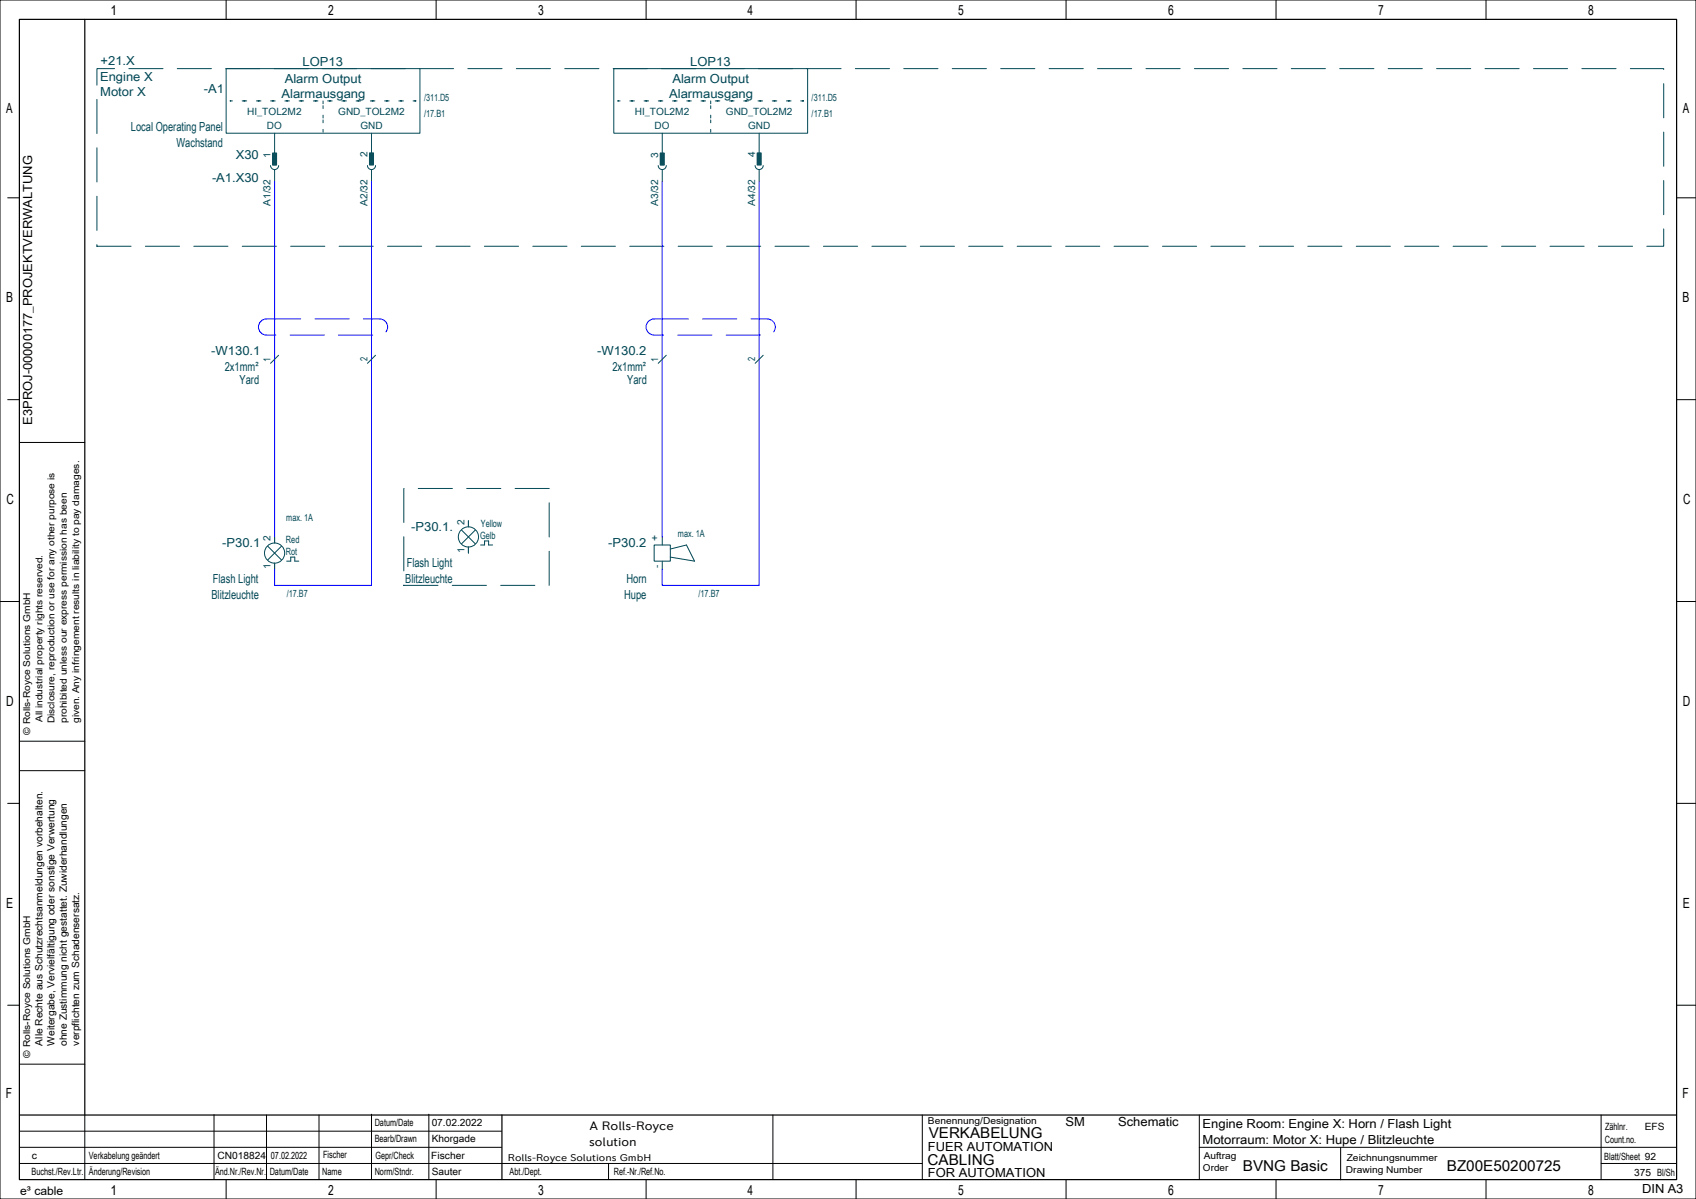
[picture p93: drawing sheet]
<svg xmlns="http://www.w3.org/2000/svg" width="420mm" height="297mm" viewBox="0 0 420 297" stroke-linecap="round" stroke-linejoin="round" font-family="sans-serif">
<defs><g id="words">
<g font-size="3.7">
<text x="230" y="282">VERKABELUNG</text>
<text x="229.7" y="288.5">CABLING</text>
<text x="307.8" y="290">BVNG Basic</text>
<text x="358.3" y="290">BZ00E50200725</text>
</g>
<g font-size="3.5">
<text x="27.3" y="3.8">1</text>
<text x="81.3" y="3.8">2</text>
<text x="133.3" y="3.8">3</text>
<text x="185.1" y="3.8">4</text>
<text x="237.3" y="3.8">5</text>
<text x="289.3" y="3.8">6</text>
<text x="341.3" y="3.8">7</text>
<text x="393.3" y="3.8">8</text>
<text x="1.5" y="28.1">A</text>
<text x="416.7" y="28.1">A</text>
<text x="1.5" y="74.9">B</text>
<text x="416.7" y="74.9">B</text>
<text x="1.6" y="124.9">C</text>
<text x="416.8" y="124.9">C</text>
<text x="1.5" y="174.9">D</text>
<text x="416.7" y="174.9">D</text>
<text x="1.5" y="224.9">E</text>
<text x="416.7" y="224.9">E</text>
<text x="1.5" y="271.9">F</text>
<text x="416.7" y="271.9">F</text>
<text x="27.3" y="296">1</text>
<text x="81.3" y="296">2</text>
<text x="133.3" y="296">3</text>
<text x="185.1" y="296">4</text>
<text x="237.3" y="296">5</text>
<text x="289.3" y="296">6</text>
<text x="341.3" y="296">7</text>
<text x="393.3" y="296">8</text>
</g>
<g font-size="3.1" fill="#004855">
<text x="24.9" y="16">+21.X</text>
<text x="75" y="16.2">LOP13</text>
<text x="171" y="16.2">LOP13</text>
<text x="24.8" y="20">Engine X</text>
<text x="24.8" y="23.9">Motor X</text>
<text x="50.5" y="23">-A1</text>
<text x="70.5" y="20.5">Alarm Output</text>
<text x="166.5" y="20.5">Alarm Output</text>
<text x="69.7" y="24.4">Alarmausgang</text>
<text x="165.7" y="24.4">Alarmausgang</text>
<text x="32.4" y="32.5">Local Operating Panel</text>
<text x="43.7" y="36.4">Wachstand</text>
<text x="58.4" y="39.5">X30</text>
<text x="52.5" y="45">-A1.X30</text>
<text x="52.3" y="88">-W130.1</text>
<text x="147.9" y="88">-W130.2</text>
<text x="55.7" y="92">2x1mm²</text>
<text x="59.3" y="95">Yard</text>
<text x="151.7" y="92">2x1mm²</text>
<text x="155.3" y="95">Yard</text>
<text x="101.8" y="131.5">-P30.1.</text>
<text x="55" y="135.5">-P30.1</text>
<text x="150.6" y="135.5">-P30.2</text>
<text x="100.7" y="140.5">Flash Light</text>
<text x="52.4" y="148.4">Blitzleuchte</text>
<text x="52.7" y="144.5">Flash Light</text>
<text x="100.4" y="144.4">Blitzleuchte</text>
<text x="154.5" y="148.4">Hupe</text>
<text x="155.1" y="144.5">Horn</text>
</g>
<g font-size="3.1">
<text x="8" y="105.2" transform="rotate(-90 8 105.2)">E3PROJ-00000177_PROJEKTVERWALTUNG</text>
<text x="263.9" y="279">SM</text>
<text x="276.9" y="279">Schematic</text>
<text x="297.8" y="279.5">Engine Room: Engine X: Horn / Flash Light</text>
<text x="229.8" y="285">FUER AUTOMATION</text>
<text x="297.8" y="283.4">Motorraum: Motor X: Hupe / Blitzleuchte</text>
<text x="229.8" y="291.5">FOR AUTOMATION</text>
<text x="406.7" y="295.5">DIN A3</text>
</g>
<g font-size="3">
<text x="146" y="280">A Rolls-Royce</text>
<text x="145.9" y="284">solution</text>
</g>
<text font-size="2.9" x="5" y="296">e³ cable</text>
<g font-size="2.5" fill="#004855">
<text x="61.2" y="28.5">HI_TOL2M2</text>
<text x="83.8" y="28.5">GND_TOL2M2</text>
<text x="105" y="25">/311.D5</text>
<text x="105" y="29">/17.B1</text>
<text x="157.2" y="28.5">HI_TOL2M2</text>
<text x="179.8" y="28.5">GND_TOL2M2</text>
<text x="201" y="25">/311.D5</text>
<text x="201" y="29">/17.B1</text>
<text x="66.1" y="32">DO</text>
<text x="89.2" y="32">GND</text>
<text x="162.1" y="32">DO</text>
<text x="185.2" y="32">GND</text>
<text x="67" y="39.2" transform="rotate(-90 67 39.2)">1</text>
<text x="91" y="39" transform="rotate(-90 91 39)">2</text>
<text x="163" y="39.1" transform="rotate(-90 163 39.1)">3</text>
<text x="187" y="39" transform="rotate(-90 187 39)">4</text>
<text x="67" y="51" transform="rotate(-90 67 51)">A1/32</text>
<text x="91" y="51" transform="rotate(-90 91 51)">A2/32</text>
<text x="163" y="51" transform="rotate(-90 163 51)">A3/32</text>
<text x="187" y="51" transform="rotate(-90 187 51)">A4/32</text>
<text x="67" y="89.7" transform="rotate(-90 67 89.7)">1</text>
<text x="91" y="89.5" transform="rotate(-90 91 89.5)">2</text>
<text x="163" y="89.7" transform="rotate(-90 163 89.7)">1</text>
<text x="187" y="89.5" transform="rotate(-90 187 89.5)">2</text>
<text x="70.9" y="129">max. 1A</text>
<text x="115" y="130" transform="rotate(-90 115 130)">2</text>
<text x="119.1" y="130.5">Yellow</text>
<text x="67" y="134" transform="rotate(-90 67 134)">2</text>
<text x="70.8" y="134.5">Red</text>
<text x="70.8" y="137.5">Rot</text>
<text x="115" y="137" transform="rotate(-90 115 137)">1</text>
<text x="118.9" y="133.5">Gelb</text>
<text x="163" y="134.1" transform="rotate(-90 163 134.1)">+</text>
<text x="167.9" y="133">max. 1A</text>
<text x="67" y="141" transform="rotate(-90 67 141)">1</text>
<text x="163.5" y="140.8" transform="rotate(-90 163.5 140.8)">-</text>
<text x="71" y="148">/17.B7</text>
<text x="173" y="148">/17.B7</text>
</g>
<g font-size="2.5">
<text x="10.5" y="259" transform="rotate(-90 10.5 259)">Alle Rechte aus Schutzrechtsanmeldungen vorbehalten.</text>
<text x="13.5" y="259" transform="rotate(-90 13.5 259)">Weitergabe, Vervielfältigung oder sonstige Verwertung</text>
<text x="16.6" y="259.1" transform="rotate(-90 16.6 259.1)">ohne Zustimmung nicht gestattet. Zuwiderhandlungen</text>
<text x="19.6" y="259" transform="rotate(-90 19.6 259)">verpflichten zum Schadensersatz.</text>
<text x="92.8" y="279">Datum/Date</text>
<text x="106.9" y="279">07.02.2022</text>
<text x="397.5" y="280">Zählnr.</text>
<text x="407.3" y="280">EFS</text>
<text x="7.9" y="287">c</text>
<text x="22" y="287">Verkabelung geändert</text>
<text x="53.9" y="287">CN018824</text>
<text x="67.1" y="287">07.02.2022</text>
<text x="80" y="286.8">Fischer</text>
<text x="92.8" y="283">Bearb/Drawn</text>
<text x="93" y="287">Gepr/Check</text>
<text x="106.8" y="287">Fischer</text>
<text x="106.9" y="283">Khorgade</text>
<text x="397.3" y="287.3">Blatt/Sheet 92</text>
<text x="397.4" y="283">Count.no.</text>
<text x="7.8" y="291">Buchst./Rev.Ltr.</text>
<text x="22" y="291">Änderung/Revision</text>
<text x="53.3" y="291">Änd.Nr./Rev.Nr.</text>
<text x="66.8" y="291">Datum/Date</text>
<text x="79.8" y="291">Name</text>
<text x="92.8" y="291">Norm/Stndr.</text>
<text x="106.9" y="291">Sauter</text>
<text x="126.2" y="291">Abt./Dept.</text>
<text x="152" y="291">Ref.-Nr./Ref.No.</text>
<text x="404.7" y="291.2">375 Bl/Sh</text>
</g>
<text font-size="2.4" x="125.8" y="287.5">Rolls-Royce Solutions GmbH</text>
<g font-size="2.3">
<text x="10.5" y="178.9" transform="rotate(-90 10.5 178.9)">All industrial property rights reserved.</text>
<text x="13.5" y="179.2" transform="rotate(-90 13.5 179.2)">Disclosure, reproduction or use for any other purpose is</text>
<text x="16.6" y="179.1" transform="rotate(-90 16.6 179.1)">prohibited unless our express permission has been</text>
<text x="19.6" y="179.1" transform="rotate(-90 19.6 179.1)">given. Any infringement results in liability to pay damages.</text>
<text x="7.5" y="182" transform="rotate(-90 7.5 182)">© Rolls-Royce Solutions GmbH</text>
<text x="7.5" y="262" transform="rotate(-90 7.5 262)">© Rolls-Royce Solutions GmbH</text>
<text x="229.8" y="278.5">Benennung/Designation</text>
<text x="298.1" y="287">Auftrag</text>
<text x="333.5" y="287.5">Zeichnungsnummer</text>
<text x="297.9" y="290">Order</text>
<text x="333.3" y="290.5">Drawing Number</text>
</g>
</g></defs>
<g fill="none" stroke="#000" stroke-width=".25">
<path d="M0 0h420v297h-420zM56 0v4.8M108 0v4.8M160 0v4.8M212 0v4.8M264 0v4.8M316 0v4.8M368 0v4.8M1.9 49h2.9M415.2 49h4.8M1.9 99h2.9M415.2 99h4.8"/>
<path d="M4.8 109.6h16.2M0 149h4.8M415.2 149h4.7M1.9 199h2.9M4.8 190.9h16.2M4.8 183.6h16.2M415.2 199h4.8M1.9 249h2.9M415.2 249h4.8M4.8 263.6h16.2M21 276.2v16M53 276.1v16"/>
<path d="M66 276.2v16M79 276.2v16M92 276v16M106.2 276v16M191.4 276.2v16M228.4 276.2v16M297 276.2v16M396.5 276.2v15.8M4.8 284.2h119.4M4.8 288.2h223.6M4.8 280.2h119.4M56 292.2v4.8"/>
<path d="M108 292.2v4.8M150.7 288.2v4M160 292.2v4.8M212 292.2v4.8M264 292.2v4.8M297 284.2h118.2M316 292.2v4.8M332 284.3v8M368 292.2v4.8M396.5 288.2h18.7"/>
</g>
<path d="M4.8 4.8h410.4v287.4h-410.4zM21 4.8v271.4M4.8 276.2h410.4M124.3 276.2v15.9" fill="none" stroke="#000" stroke-width=".3"/>
<path d="M24 17h388v44h-388zM100 121h36v24h-36z" fill="none" stroke="#004855" stroke-width=".25" stroke-dasharray="8.5 3.5"/>
<g fill="none" stroke="#004855" stroke-width=".25">
<path d="M56 17h48v16h-48zM152 17h48v16h-48zM68 33v7M92 33v7M164 33v7M188 33v7M67 41a1 1 0 0 0 1 1 1 1 0 0 0 1-1M68 42v3M91 41a1 1 0 0 0 1 1 1 1 0 0 0 1-1M92 42v3M163 41a1 1 0 0 0 1 1 1 1 0 0 0 1-1M164 42v3"/>
<path d="M187 41a1 1 0 0 0 1 1 1 1 0 0 0 1-1M188 42v3M69 88l-2 2M93 88l-2 2M165 88l-2 2M189 88l-2 2M66.3 135.3l3.4 3.4M68 133v1.5M68 139.5v1.5M69.7 135.3l-3.4 3.4M71 139h1v-1h1v1h1M114.3 131.3l3.4 3.4"/>
<path d="M116 129v1.5M116 135.5v1.5M117.7 131.3l-3.4 3.4M119 135h1v-1h1v1h1M162 135h4v4h-4zM164 133v2M164 139v2M166 136l4-1 2 4-6-1"/>
<circle cx="68" cy="137" r="2.5"/>
<circle cx="116" cy="133" r="2.5"/>
</g>
<path d="M68 45v88M92 45v100h-24v-4M164 45v88M188 45v100h-24v-4" fill="none" stroke="#00f" stroke-width=".25"/>
<path d="M66 79h28a2 2 0 0 1 2 2 2 2 0 0 1-2 2h-28a2 2 0 0 1-2-2 2 2 0 0 1 2-2M162 79h28a2 2 0 0 1 2 2 2 2 0 0 1-2 2h-28a2 2 0 0 1-2-2 2 2 0 0 1 2-2" fill="none" stroke="#00f" stroke-width=".25" stroke-dasharray="8.5 3.5"/>
<path d="M57 25h46zM80 25v8zM153 25h46zM176 25v8z" fill="none" stroke="#004855" stroke-width=".25" stroke-dasharray=".7 2.8"/>
<g fill="#004855" stroke="#004855" stroke-width=".25">
<path d="M67.5 37.9h1v3h-1z" fill-rule="evenodd"/>
<path d="M91.5 37.9h1v3h-1z" fill-rule="evenodd"/>
<path d="M163.5 37.9h1v3h-1z" fill-rule="evenodd"/>
<path d="M187.5 37.9h1v3h-1z" fill-rule="evenodd"/>
</g>
<use href="#words"/>
</svg>
